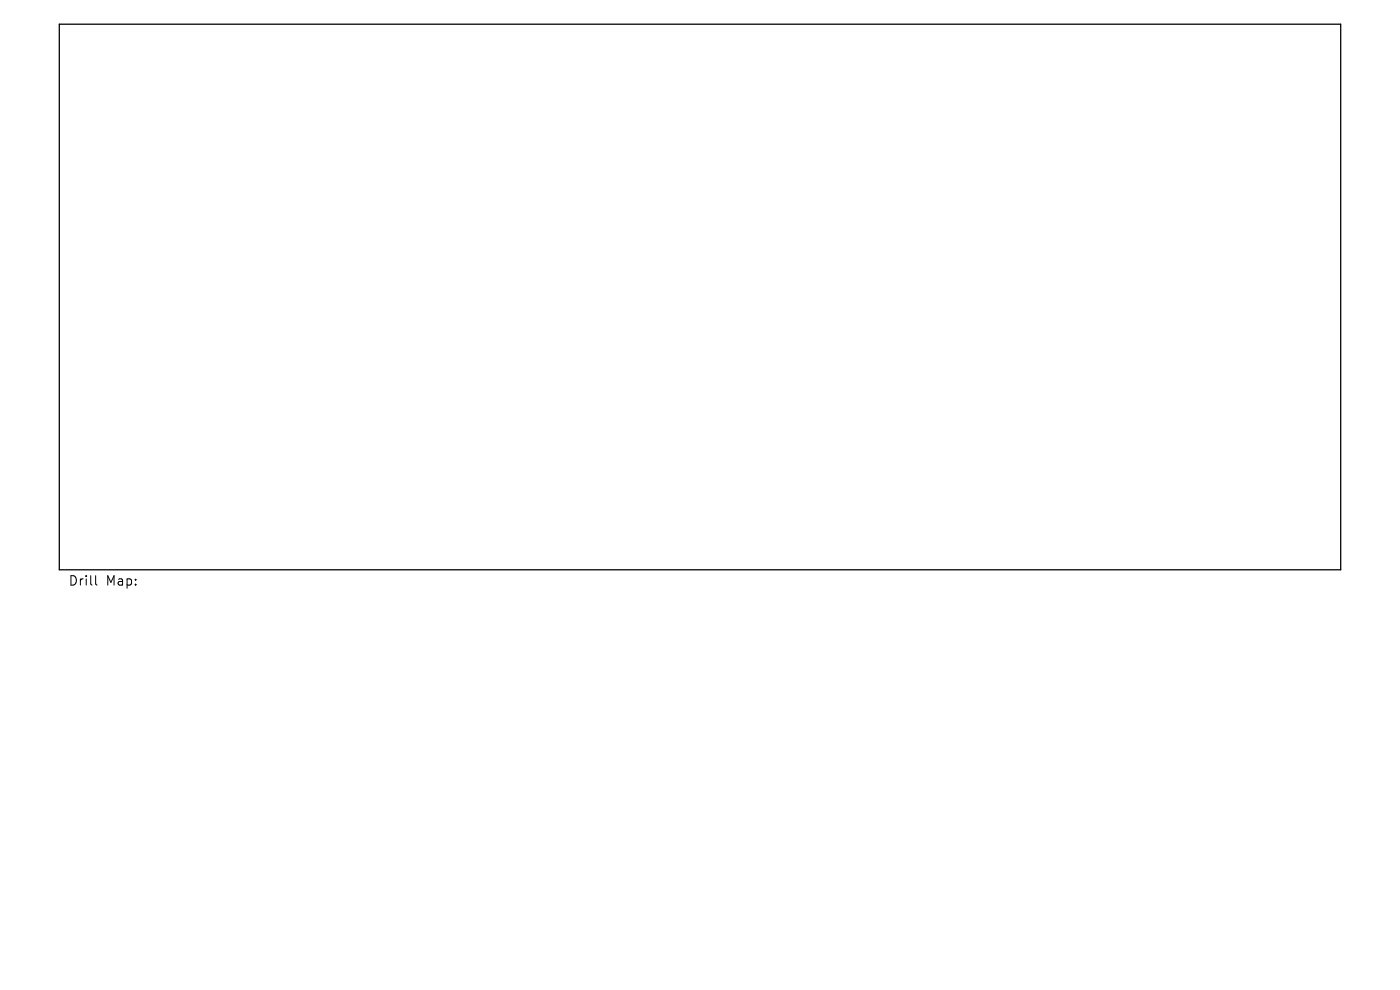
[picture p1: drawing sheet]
<svg xmlns="http://www.w3.org/2000/svg" width="297mm" height="210mm" viewBox="0 0 297 210" stroke-linecap="round" stroke-linejoin="round" font-family="sans-serif">
<defs><g id="words">
<g font-size="2.8">
<text x="14.4" y="124.5">Drill</text>
<text x="22.5" y="124.5">Map:</text>
</g>
</g></defs>
<path d="M12.6 5.1h271.8v115.8h-271.8z" fill="none" stroke="#000" stroke-width=".27"/>
<path d="M20.3 122.1v1.7l.3 .3" fill="none" stroke="#000" stroke-width=".21"/>
<use href="#words"/>
</svg>
